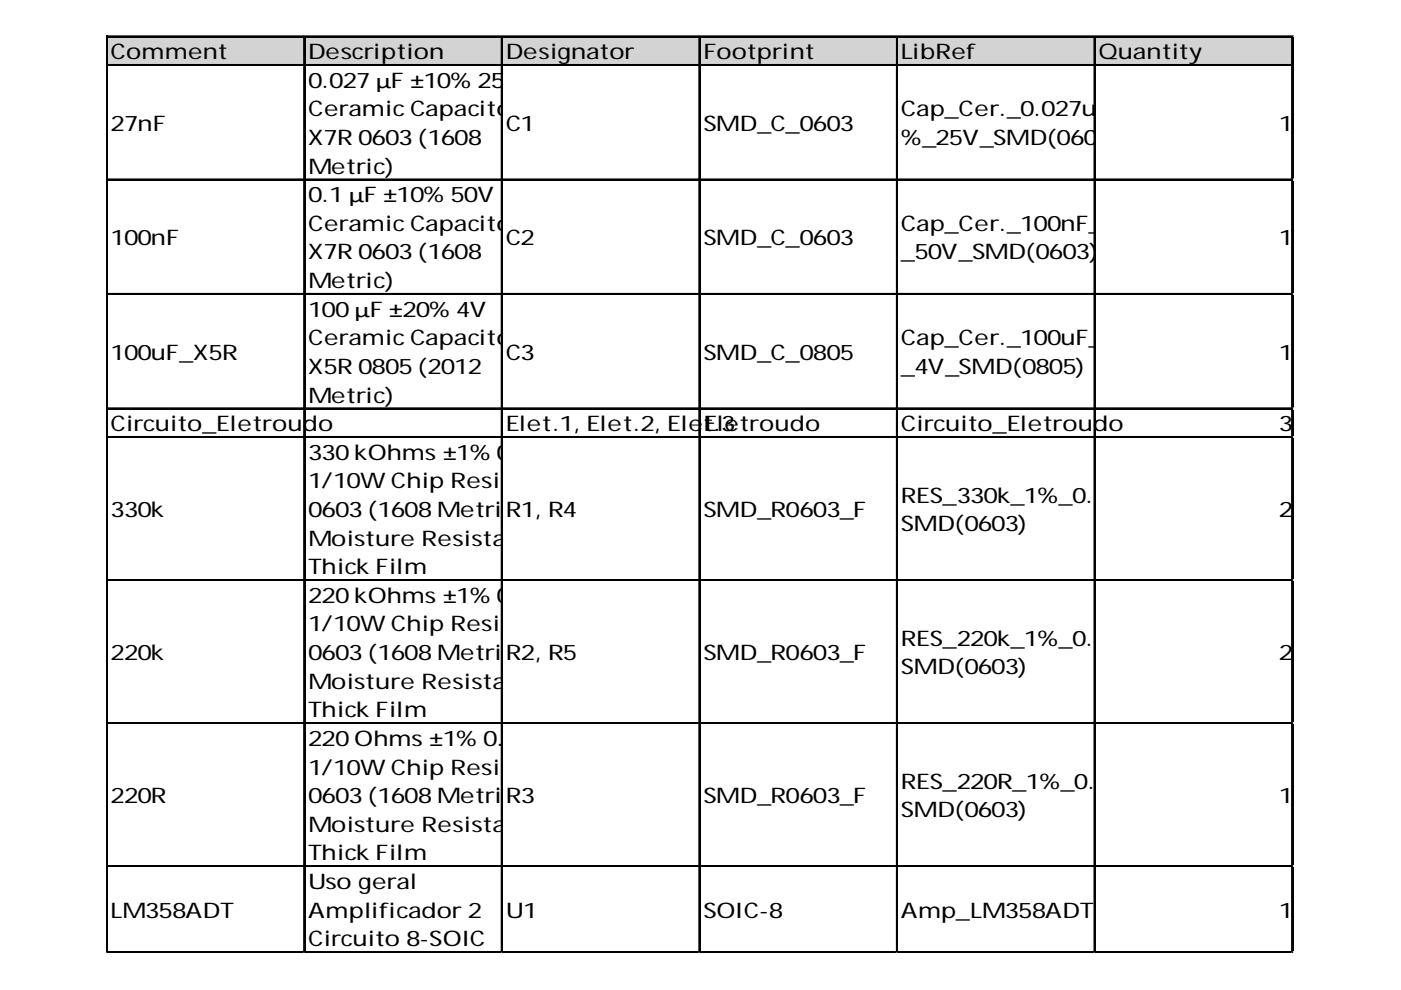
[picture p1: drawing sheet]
<svg xmlns="http://www.w3.org/2000/svg" width="297mm" height="210mm" viewBox="0 0 297 210" stroke-linecap="round" stroke-linejoin="round" font-family="sans-serif">
<defs><g id="words">
<g font-size="4.6">
<text x="23.4" y="12.5">Comment</text>
<text x="65.3" y="12.5">Description</text>
<text x="107.2" y="12.5">Designator</text>
<text x="149.1" y="12.5">Footprint</text>
<text x="191" y="12.5">LibRef</text>
<text x="232.9" y="12.5">Quantity</text>
<text x="65.3" y="18.6">0.027 µF ±10% 25</text>
<text x="23.4" y="27.7">27nF</text>
<text x="65.3" y="24.7">CeramicCapacitor</text>
<text x="107.2" y="27.7">C1</text>
<text x="149.1" y="27.7">SMD_C_0603</text>
<text x="191" y="24.7">Cap_Cer._0.027uF_10</text>
<text x="271.2" y="27.7">1</text>
<text x="65.3" y="30.8">X7R 0603(1608</text>
<text x="191" y="30.8">%_25V_SMD(060</text>
<text x="65.3" y="36.8">Metric)</text>
<text x="65.3" y="42.9">0.1 µF ±10% 50V</text>
<text x="23.4" y="52">100nF</text>
<text x="65.3" y="49">CeramicCapacitor</text>
<text x="107.2" y="52">C2</text>
<text x="149.1" y="52">SMD_C_0603</text>
<text x="191" y="49">Cap_Cer._100nF_10%</text>
<text x="271.2" y="52">1</text>
<text x="65.3" y="55">X7R 0603(1608</text>
<text x="191" y="55">_50V_SMD(0603)</text>
<text x="65.3" y="61.1">Metric)</text>
<text x="65.3" y="67.2">100µF ±20% 4V</text>
<text x="23.4" y="76.3">100uF_X5R</text>
<text x="65.3" y="73.2">CeramicCapacitor</text>
<text x="107.2" y="76.3">C3</text>
<text x="149.1" y="76.3">SMD_C_0805</text>
<text x="191" y="73.2">Cap_Cer._100uF_20%</text>
<text x="271.2" y="76.3">1</text>
<text x="65.3" y="79.3">X5R 0805(2012</text>
<text x="191" y="79.3">_4V_SMD(0805)</text>
<text x="65.3" y="85.4">Metric)</text>
<text x="23.4" y="91.4">Circuito_Eletroudo</text>
<text x="107.2" y="91.4">Elet.1, Elet.2, Ele</text>
<text x="149.1" y="91.4">Eletroudo</text>
<text x="149.2" y="91.4">t.3</text>
<text x="191" y="91.4">Circuito_Eletroudo</text>
<text x="271.2" y="91.4">3</text>
<text x="65.3" y="97.5">330kOhms±1% 0.1W,</text>
<text x="65.3" y="103.6">1/10WChip Resistor</text>
<text x="191" y="106.6">RES_330k_1%_0.1W_</text>
<text x="23.4" y="109.6">330k</text>
<text x="65.3" y="109.6">0603(1608Metri</text>
<text x="106.5" y="109.6">c)</text>
<text x="107.2" y="109.6">R1, R4</text>
<text x="149.1" y="109.6">SMD_R0603_F</text>
<text x="191" y="112.7">SMD(0603)</text>
<text x="271.2" y="109.6">2</text>
<text x="65.3" y="115.7">Moisture Resista</text>
<text x="65.3" y="121.8">Thick Film</text>
<text x="65.3" y="127.8">220kOhms±1% 0.1W,</text>
<text x="65.3" y="133.9">1/10WChip Resistor</text>
<text x="191" y="136.9">RES_220k_1%_0.1W_</text>
<text x="23.4" y="140">220k</text>
<text x="65.3" y="140">0603(1608Metri</text>
<text x="106.5" y="140">c)</text>
<text x="107.2" y="140">R2, R5</text>
<text x="149.1" y="140">SMD_R0603_F</text>
<text x="191" y="143">SMD(0603)</text>
<text x="271.2" y="140">2</text>
<text x="65.3" y="146">Moisture Resista</text>
<text x="65.3" y="152.1">Thick Film</text>
<text x="65.3" y="158.2">220Ohms±1% 0.</text>
<text x="65.3" y="164.2">1/10WChip Resistor</text>
<text x="191" y="167.3">RES_220R_1%_0.</text>
<text x="23.4" y="170.3">220R</text>
<text x="65.3" y="170.3">0603(1608Metri</text>
<text x="106.5" y="170.3">c)</text>
<text x="107.2" y="170.3">R3</text>
<text x="149.1" y="170.3">SMD_R0603_F</text>
<text x="191" y="173.3">SMD(0603)</text>
<text x="271.2" y="170.3">1</text>
<text x="65.3" y="176.4">Moisture Resista</text>
<text x="65.3" y="182.4">Thick Film</text>
<text x="65.3" y="188.5">Uso geral</text>
<text x="23.4" y="194.6">LM358ADT</text>
<text x="65.3" y="194.6">Amplificador 2</text>
<text x="107.2" y="194.6">U1</text>
<text x="149.1" y="194.6">SOIC-8</text>
<text x="191" y="194.6">Amp_LM358ADT</text>
<text x="271.2" y="194.6">1</text>
<text x="65.3" y="200.6">Circuito 8-SOIC</text>
</g>
</g></defs>
<path d="M22.8 7.9h251.4v6.1h-251.4z" fill="#d3d3d3"/>
<g fill="none" stroke="#000" stroke-width=".26">
<path d="M22.5 7.6v194.4M22.8 7.6h251.4M22.8 13.7h251.4M64.4 7.9v194.1M106.3 7.9v194.1M148.2 7.9v194.1M190.1 7.9v194.1M232 7.9v194.1M273.9 7.9v194.1M22.8 37.9h251.4M22.8 62.2h251.4M22.8 86.5h251.4"/>
<path d="M22.8 92.5h251.4M22.8 122.9h251.4M22.8 153.2h251.4M22.8 183.6h251.4M22.8 201.8h251.4"/>
</g>
<g fill="none" stroke="#000" stroke-width=".3">
<path d="M22.7 7.6v194.4M22.8 7.8h251.4M22.8 13.8h251.4M64.6 7.9v194.1M106.5 7.9v194.1M148.4 7.9v194.1M190.3 7.9v194.1M232.1 7.9v194.1M274 7.9v194.1M22.8 38.1h251.4M22.8 62.4h251.4M22.8 86.6h251.4"/>
<path d="M22.8 92.7h251.4M22.8 123h251.4M22.8 153.4h251.4M22.8 183.7h251.4"/>
</g>
<path d="M22.8 201.9h251.4" fill="none" stroke="#000" stroke-width=".23"/>
<path d="M274.2 37.9h.1" fill="none" stroke="#e0e0e0" stroke-width=".26"/>
<path d="M274.2 37.9v.3z" fill="#e0e0e0"/>
<path d="M274.2 62.2h.1" fill="none" stroke="#e0e0e0" stroke-width=".26"/>
<path d="M274.2 62.2v.3z" fill="#e0e0e0"/>
<path d="M274.2 86.5h.1" fill="none" stroke="#e0e0e0" stroke-width=".26"/>
<path d="M274.2 86.5v.3z" fill="#e0e0e0"/>
<path d="M274.2 92.5h.1" fill="none" stroke="#e0e0e0" stroke-width=".26"/>
<path d="M274.2 92.5v.4z" fill="#e0e0e0"/>
<path d="M274.2 122.9h.1" fill="none" stroke="#e0e0e0" stroke-width=".26"/>
<path d="M274.2 122.9v.3z" fill="#e0e0e0"/>
<path d="M274.2 153.2h.1" fill="none" stroke="#e0e0e0" stroke-width=".26"/>
<path d="M274.2 153.2v.3z" fill="#e0e0e0"/>
<path d="M274.2 183.6h.1" fill="none" stroke="#e0e0e0" stroke-width=".26"/>
<path d="M274.2 183.6v.3z" fill="#e0e0e0"/>
<path d="M274.2 201.8h.1" fill="none" stroke="#e0e0e0" stroke-width=".26"/>
<path d="M274.2 201.8v.2z" fill="#e0e0e0"/>
<use href="#words"/>
</svg>
